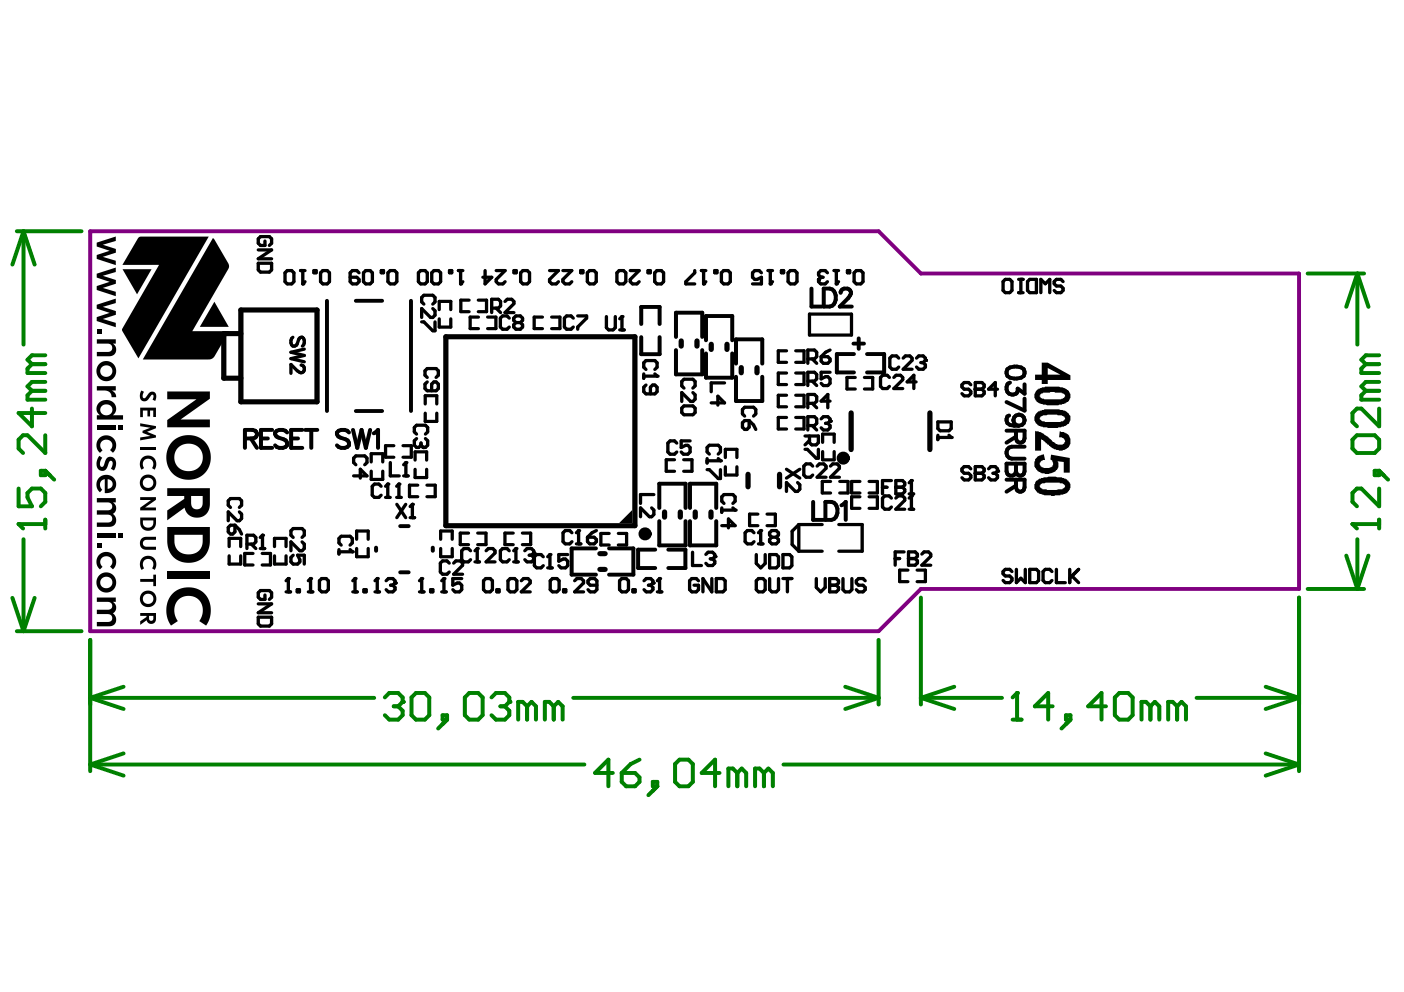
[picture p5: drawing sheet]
<svg xmlns="http://www.w3.org/2000/svg" width="297mm" height="210mm" viewBox="0 0 297 210" stroke-linecap="round" stroke-linejoin="round" font-family="sans-serif">
<path d="M185.9 48.9l8.9 9h80v66.7h-80l-8.9 9" fill="none" stroke="#800080" stroke-width=".82"/>
<path d="M185.9 48.9h-166.8v84.7h166.8" fill="none" stroke="#800080" stroke-width=".84"/>
<g fill="#000">
<path d="M20.5 51.3l4-1.3v1l-2.7 .8 2.7 .9v.8l-2.7 .9 2.7 .8v.9l-4-1.3v-.8l2.7-.9-2.7-.9zM20.5 57.9l4-1.3v1l-2.7 .8 2.7 .8v.8l-2.7 .9 2.7 .8v1l-4-1.3v-.9l2.7-.9-2.7-.9zM25.9 57h6.2l-3.1 5.3zM29.3 50.3l.5-.2h14.4l-14.9 25.7-3.4-5.7-.1-.4 7.9-13.7-7.8 .1zM45.1 50.4l3.2 5.3 .1 .9-7.7 13.5h7.7l-.1 .3-2.9 5-.9 .6-14.3 .1zM20.5 69.6h1v1h-1zM21 77l.6-.4 .9-.2v.9a1.25 1.25 0 0 0-1.2 1.6 1.25 1.25 0 0 0 1.8 .8 1.25 1.25 0 0 0 .4-1.9l-.4-.4-.6-.1v-.9a2.14 2.14 0 0 1 2.1 2.7 2.14 2.14 0 0 1-3.2 1.3 2.14 2.14 0 0 1-.4-3.4zM20.5 71.8h4v.9h-.6l.4 .4a1.42 1.42 0 0 1 .1 1.5 1.42 1.42 0 0 1-1.3 .8h-2.6v-.9l2.6-.1a.88 .88 0 0 0 .6-1 .88 .88 0 0 0-.9-.7h-2.3zM20.5 64.5l4-1.3v.9l-2.7 .8 2.7 .9v.8l-2.7 .9 2.7 .8v.9l-4-1.3v-.8l2.7-.9-2.7-.9zM45.4 63.8l3 5.4h-6.1zM21 92.7a2.12 2.12 0 0 1 3 .1 2.12 2.12 0 0 1-.1 3l-.6-.6 .4-.7v-.8l-.4-.5-.7-.2-.7 .2-.5 .4-.2 .9 .5 .8-.5 .5-.3-.2-.4-.7-.1-.8 .2-.7zM21 96.5l.6 .4-.4 1.1v.5l.2 .3a.43 .43 0 0 0 .6-.4l.1-.4a1.25 1.25 0 0 1 1.5-1.3 1.25 1.25 0 0 1 .9 1.7l-.4 1.1-.6-.3 .3-.8v-.7a.43 .43 0 0 0-.5-.2 .43 .43 0 0 0-.3 .5l-.4 1.1a1.23 1.23 0 0 1-1.6 .4 1.23 1.23 0 0 1-.6-1.6l.2-.7z"/>
<path d="M20.5 81.7h4v.9h-.9a1.4 1.4 0 0 1 1 1.4h-1a1.36 1.36 0 0 0-1.6-1.4h-1.5zM20.5 90.1h4v.9h-4zM25.1 90.1h.9v.9h-.9zM20.9 85.3a2.03 2.03 0 0 1 2.7-.4 2.03 2.03 0 0 1 .7 2.5l-.4 .5h2.1v.9h-3.5v-.9a1.21 1.21 0 0 0 1.2-1.6 1.21 1.21 0 0 0-1.9-.6 1.15 1.15 0 0 0-.5 1.4 1.15 1.15 0 0 0 1.2 .8v.9h-2v-.9h.7a1.69 1.69 0 0 1-.3-2.6zM29.7 89.6l3.3 .6v.4l-1.9 .8 1.9 .7v.5l-3.3 .6v-.6l2.1-.4-1.6-.6v-.4l1.6-.7-2.1-.3zM30.2 96.8l1.1-.4a1.83 1.83 0 0 1 1.6 1 1.83 1.83 0 0 1-.2 2l-.5-.4a1.16 1.16 0 0 0-.1-1.6 1.16 1.16 0 0 0-1.6 0 1.16 1.16 0 0 0 0 1.6l-.5 .4-.4-.9a1.91 1.91 0 0 1 .6-1.7zM29.9 82.6l.6 .3-.3 .8a.41 .41 0 0 0 .2 .6 .41 .41 0 0 0 .6-.4l.6-.8 .5-.2a1.02 1.02 0 0 1 .9 .5 1.02 1.02 0 0 1 0 1.1l-.2 .3-.5-.2 .2-.8a.28 .28 0 0 0-.3-.3 .28 .28 0 0 0-.3 .2l-.8 1.1-.5 .1-.5-.1-.4-.3-.1-.5 .1-.8zM29.7 94.5h3.3v.7h-3.3zM29.7 86.3h3.3v1.9h-.6v-1.3h-.6v1.2h-.6v-1.2h-1v1.4h-.5zM35.4 82.8h9v1.6l-6.2 4.4h6.2v1.6h-9v-1.5l6.2-4.4h-6.2zM36.6 93.3a4.7 4.7 0 0 1 3.3-1.2v1.8a2.96 2.96 0 0 0-2.9 3.6 2.96 2.96 0 0 0 4.2 1.9 2.92 2.92 0 0 0 1.6-3.3 2.92 2.92 0 0 0-2.9-2.2v-1.8a4.7 4.7 0 0 1 4.6 5.6 4.7 4.7 0 0 1-6.4 3.5 4.7 4.7 0 0 1-2.3-6.9zM219 91.1l.1 .2a4 4 0 0 1 2.3 1l1 .7 .4 .5a3.1 3.1 0 0 0 2 .6l.3-.2a.9 .9 0 0 0 0-1 .9 .9 0 0 0-1-.4l.1-1.2 .9 .1 .4 .3a1.62 1.62 0 0 1 1 1.7v.1a2.06 2.06 0 0 1-2.7 1.7 3.5 3.5 0 0 1-2-1.1l-.3-.3h-.3l-.5-.7-.4-.1v2.4h-1.3z"/>
<path d="M20.5 114.9h1v1h-1zM21 101l.6-.4 .8-.1 .8 .1 .7 .4 .4 .5 .3 .7-.1 .8-.3 .6-.9 .6-1.1 .1v-2.9h.6v2l.7-.3 .3-.6-.1-.5-.3-.4-.6-.2h-.7l-.5 .2-.4 .5v.8l.4 .7-.4 .6-.6-.7-.2-.8 .1-.9zM20.5 105.4h4v.9h-.6l.5 .5 .2 .7a1.3 1.3 0 0 1-.7 1.2l.5 .6 .2 .6-.1 .8-.4 .5-.8 .3h-2.8v-.9h2.4a.84 .84 0 0 0 .8-.9 .84 .84 0 0 0-.9-.8h-2.3v-.9h2.5a.84 .84 0 0 0 .7-1 .84 .84 0 0 0-.9-.7h-2.3zM20.5 112.8h4v.9h-4zM25.1 112.7h.9v1h-.9zM29.7 105.2h3.3v.6l-2.3 1.6h2.3v.6h-3.3v-.6l2.2-1.6h-2.2zM30 101l.6-.5 .7-.1v.7a1.08 1.08 0 0 0-.9 1.6 1.08 1.08 0 0 0 1.8 0 1.08 1.08 0 0 0-.8-1.6l-.1-.7a1.77 1.77 0 0 1 1.7 2.2 1.77 1.77 0 0 1-2.6 1.1 1.77 1.77 0 0 1-.4-2.7zM29.9 114l.8-.4h2.3v.6h-2a.73 .73 0 0 0-.8 .8 .73 .73 0 0 0 .8 .7h2v.6h-2a1.39 1.39 0 0 1-1.3-.8 1.39 1.39 0 0 1 .2-1.5zM29.7 109.5h3.3v1.3a1.67 1.67 0 0 1-1.8 1.5 1.67 1.67 0 0 1-1.5-1.7h.5a1.11 1.11 0 0 0 1.1 1.1 1.11 1.11 0 0 0 1.1-1.1v-.5h-2.2v.5h-.5zM35.4 103.3h9v3.3a2.71 2.71 0 0 1-2.3 2.9 2.71 2.71 0 0 1-3-2.1l-3.7 2.7v-2.1l3.6-2.4v-.7h1.4v1.5a1.24 1.24 0 0 0 1.3 1.4 1.24 1.24 0 0 0 1.2-1.4v-1.5h-7.5zM35.4 111.5h9v3a4.5 4.5 0 0 1-4.1 4.6 4.5 4.5 0 0 1-4.8-3.8l-.1-.9 1.5 .1a2.92 2.92 0 0 0 4.1 2.7 2.62 2.62 0 0 0 1.9-2.7v-1.3h-6v1.3l-1.5-.1zM133.8 107.9v2.8h-2.8z"/>
<path d="M219.4 96.6l1.4-.5 .3 1.2h-.4a.96 .96 0 0 0-.7 1 1.63 1.63 0 0 0 2.2 .6h.2a.98 .98 0 0 0-.2-1.7l.2-1 3.9 .7v3.1h-1.2v-2.2l-1.3-.2a1.83 1.83 0 0 1-1.7 2.6l-.2 .1h-.8l-.1-.1a2.01 2.01 0 0 1-1.9-1.1 2.01 2.01 0 0 1 .2-2.2zM21 121.7l.7-.5 .8-.1v.9a1.25 1.25 0 0 0-1.2 1.6 1.25 1.25 0 0 0 1.8 .8 1.25 1.25 0 0 0 .4-1.9l-.4-.3-.6-.2v-.9a2.14 2.14 0 0 1 2.1 2.7 2.14 2.14 0 0 1-3.2 1.3 2.14 2.14 0 0 1-.4-3.4zM21 117.4a2.12 2.12 0 0 1 3 0 2.12 2.12 0 0 1-.1 3.1l-.6-.6 .4-.7v-.8l-.4-.5-.7-.2-.7 .1-.5 .4-.2 .9 .5 .8-.5 .6-.3-.2-.4-.7-.1-.8 .2-.8zM20.5 126.4h4v1h-.6l.5 .4 .2 .7a1.3 1.3 0 0 1-.7 1.3l.5 .5 .2 .6-.1 .8-.4 .5-.8 .3h-2.8v-.9h2.4a.84 .84 0 0 0 .8-.9 .84 .84 0 0 0-.9-.8h-2.3v-.9h2.5a.84 .84 0 0 0 .7-.9 .84 .84 0 0 0-.9-.7h-2.3zM29.7 129.7h3.3v1.2a1 1 0 0 1-.8 1.1 1 1 0 0 1-1.2-.8l-1.3 1v-.7l1.3-1v-.2h.5v.6a.45 .45 0 0 0 .5 .5 .45 .45 0 0 0 .4-.5v-.6h-2.7zM30 125.5l.6-.4 .7-.1v.6a1.08 1.08 0 0 0-.9 1.6 1.08 1.08 0 0 0 1.9 .1 1.08 1.08 0 0 0-.9-1.7l-.1-.6a1.77 1.77 0 0 1 1.7 2.2 1.77 1.77 0 0 1-2.6 1.1 1.77 1.77 0 0 1-.4-2.8zM30.1 118.1a1.82 1.82 0 0 1 2.5 0 1.82 1.82 0 0 1 .1 2.5l-.5-.4a1.16 1.16 0 0 0-.1-1.6 1.16 1.16 0 0 0-1.6 0 1.16 1.16 0 0 0 0 1.6l-.5 .4-.4-.7v-1zM29.7 122.5h2.7v-.9h.6v2.4h-.6v-.9h-2.7zM36.7 125.5a4.8 4.8 0 0 1 5.8-.5 4.8 4.8 0 0 1 1.9 5.6l-.8 1.8-1.4-1a3.2 3.2 0 0 0 .2-3.9 3.2 3.2 0 0 0-3.8-1.2 3.3 3.3 0 0 0-1 5.1l-1.4 1a5.5 5.5 0 0 1 .5-6.9zM35.4 120.8h9v1.7h-9z"/>
<path d="M221.7 77.9v1.4h2.6zM220.4 76.7h1.3l4.8 2.7v1h-4.8v.9h-1.3v-.9h-1.4v-1.1h1.4z"/>
<path d="M220.1 83.4v.2h-.1l.1 .5a2.92 2.92 0 0 0 2.3 .4h1.1a1.76 1.76 0 0 0 1.6-.3l.1-.1a.57 .57 0 0 0 0-.6 .57 .57 0 0 0-.6-.3v-.1l-2.4-.2-.1 .2h-1.4v.1zM219.1 82.8l.6-.6 .6-.1a7.2 7.2 0 0 1 3.1-.3l1.4 .2a1.96 1.96 0 0 1 1.7 1.8v.3a2.12 2.12 0 0 1-1.7 1.4l-.9 .3h-.7a7.2 7.2 0 0 1-3.6-.6 1.97 1.97 0 0 1-.6-2.1z"/>
<path d="M220.1 88.2l-.1 .4a1.96 1.96 0 0 0 1.9 .7h2.4l.6-.2 .3-.2a.71 .71 0 0 0-.7-1l-1.6-.2a5.4 5.4 0 0 0-2.8 .5zM219 87.7l.7-.7 .4-.1a9 9 0 0 1 3.5-.3l1.5 .3a1.71 1.71 0 0 1 .9 2.8 5 5 0 0 1-2.6 .9h-.2a8.7 8.7 0 0 1-3.4-.5l-.1-.1a1.85 1.85 0 0 1-.7-2.3z"/>
<path d="M220 102.7l.1 .6 .4 .1v.1h.9l.1 .2h2l.4-.2a1.05 1.05 0 0 0 1.2-.2 .36 .36 0 0 0 .2-.4 .36 .36 0 0 0-.2-.4v-.1l-.9-.1v-.2h-3l-.8 .2zM219.1 101.8l.5-.2a3.1 3.1 0 0 1 1.9-.6l.3-.1h1.6l.2 .1a2.31 2.31 0 0 1 1.7 .3l.3 .1a1.66 1.66 0 0 1 .9 1.8 1.66 1.66 0 0 1-1.4 1.3l-.2 .2h-.6v.1h-1.1l-.1 .1-2.6-.2a1.94 1.94 0 0 1-1.7-2.2z"/>
<circle cx="173.2" cy="59.1" r=".35"/>
<circle cx="64.1" cy="60.1" r=".35"/>
<circle cx="97.5" cy="60.1" r=".35"/>
<circle cx="131.6" cy="67" r=".35"/>
<circle cx="139" cy="79.6" r=".35"/>
<circle cx="148.9" cy="60.1" r=".35"/>
<circle cx="163" cy="60.1" r=".35"/>
<circle cx="176.9" cy="60.1" r=".35"/>
<circle cx="195.8" cy="76.2" r=".35"/>
<circle cx="85.9" cy="97.9" r=".35"/>
<circle cx="89.5" cy="94.7" r=".35"/>
<circle cx="152.4" cy="97.5" r=".35"/>
<circle cx="175.6" cy="89.1" r=".35"/>
<circle cx="201.2" cy="92.6" r=".35"/>
<circle cx="206.3" cy="82.4" r=".35"/>
<circle cx="211" cy="99.7" r=".35"/>
<circle cx="55.5" cy="113.3" r=".35"/>
<circle cx="74.5" cy="116.8" r=".35"/>
<circle cx="82" cy="102.4" r=".35"/>
<circle cx="84.4" cy="102.4" r=".35"/>
<circle cx="87.2" cy="106.7" r=".35"/>
<circle cx="101" cy="116.1" r=".35"/>
<circle cx="109.2" cy="116.1" r=".35"/>
<circle cx="112.9" cy="117" r=".35"/>
<circle cx="116.3" cy="117.3" r=".35"/>
<circle cx="122.4" cy="112.3" r=".35"/>
<circle cx="151.2" cy="117.8" r=".35"/>
<circle cx="155.5" cy="107.9" r=".35"/>
<circle cx="160.9" cy="112.3" r=".35"/>
<circle cx="189.5" cy="103.1" r=".35"/>
<circle cx="192.2" cy="118.2" r=".35"/>
<circle cx="192.8" cy="101.7" r=".35"/>
<circle cx="192.8" cy="104.9" r=".35"/>
<circle cx="206.3" cy="100.1" r=".35"/>
<circle cx="61" cy="122.4" r=".35"/>
<circle cx="65.7" cy="122.4" r=".35"/>
<circle cx="75.1" cy="122.4" r=".35"/>
<circle cx="79.8" cy="122.4" r=".35"/>
<circle cx="83.6" cy="123.4" r=".35"/>
<circle cx="89.2" cy="122.4" r=".35"/>
<circle cx="93.9" cy="122.4" r=".35"/>
<circle cx="138.1" cy="123.4" r=".35"/>
<circle cx="139.5" cy="122.4" r=".35"/>
<circle cx="175.5" cy="123.8" r=".35"/>
</g>
<g fill="none" stroke="#000" stroke-width=".69">
<path d="M92.9 67.5v1.7h2.5v-1.7M92.9 65.5v-1.7h2.5v1.7M99.2 63.5h-1.7v2.5h1.7M101.2 63.5h1.7v2.5h-1.7M101.2 67.1h-1.7v2.4h1.7M103.2 67.1h1.7v2.4h-1.7M114.8 67.1h-1.8v2.4h1.8M116.7 67.1h1.8v2.4h-1.8M166.4 78.9h-1.7v2.5h1.7M166.4 74.2h-1.7v2.5h1.7M168.4 78.9h1.7v2.5h-1.7M168.4 74.2h1.7v2.5h-1.7"/>
<path d="M171.3 66.5h8.8v4.4h-8.8zM180.9 79.9h-1.7v2.4h1.7M182.9 79.9h1.7v2.4h-1.7M78.5 97.8v-1.8h2.5v1.8M78.5 99.7v1.7h2.5v-1.7M83.3 94.3h-1.7v2.4h1.7M85.3 94.3h1.7v2.4h-1.7M87.8 97.4v-1.8h2.5v1.8M87.8 99.3v1.8h2.5v-1.8M90 85.5v-1.8h2.4v1.8M90 87.4v1.8h2.4v-1.8M142.7 97.3h-1.7v2.4h1.7"/>
<path d="M144.6 97.3h1.8v2.4h-1.8M153.5 98.8v1.7h2.4v-1.7M153.5 96.8v-1.7h2.4v1.7M166.4 83.6h-1.7v2.5h1.7M166.4 88.3h-1.7v2.5h1.7M168.4 83.6h1.7v2.5h-1.7M168.4 88.3h1.7v2.5h-1.7M174 93.6v-1.7h2.5v1.7M174 95.6v1.7h2.5v-1.7M48.5 117.6v1.8h2.4v-1.8M48.5 115.7v-1.8h2.4v1.8M53.5 117.1h-1.7v2.5h1.7"/>
<path d="M55.5 117.1h1.7v2.5h-1.7M58.1 117.6v1.8h2.4v-1.8M58.1 115.7v-1.8h2.4v1.8M75.5 116.1v1.7h2.4v-1.7M75.5 114.1v-1.7h2.4v1.7M88.4 102.7h-1.8v2.4h1.8M90.3 102.7h1.8v2.4h-1.8M93.2 116.1v1.7h2.5v-1.7M93.2 114.1v-1.7h2.5v1.7M99.1 112.8h-1.7v2.4h1.7M101.1 112.8h1.7v2.4h-1.7M108.6 112.8h-1.8v2.4h1.8"/>
<path d="M110.5 112.8h1.8v2.4h-1.8M128.9 112.9h-1.8v2.4h1.8M130.8 112.9h1.8v2.4h-1.8M160.3 108.8h-1.7v2.4h1.7M162.3 108.8h1.7v2.4h-1.7M175.7 101.9h-1.7v2.4h1.7M177.7 101.9h1.7v2.4h-1.7M181.9 105.1h-1.7v2.5h1.7M181.9 101.9h-1.7v2.4h1.7M183.9 105.1h1.7v2.5h-1.7M183.9 101.9h1.7v2.4h-1.7M192.1 120.6h-1.8v2.5h1.8"/>
<path d="M194 120.6h1.8v2.5h-1.8"/>
</g>
<g fill="none" stroke="#000" stroke-width="1.1">
<path d="M51 70.6h-3.7v9.4h3.7M51 65.6h16.1v19.4h-16.1zM94.3 71.3h40v39.9h-40zM144.1 72.1v1.1M147.5 72.1v1.1M150.5 72.8v1.1M153.8 72.8v1.1M156.8 77.8v1.1M160.2 77.8v1.1M180.1 87.4v7.7M196.7 87.4v7.7M126.9 117.2h1.1"/>
<path d="M140.6 108.3v1.1M143.9 108.3v1.1M147.1 108.3v1.1M150.4 108.3v1.1M158.3 100.4v2.6M164.9 100.4v2.6M126.9 120.5h1.1"/>
</g>
<g fill="none" stroke="#000" stroke-width=".84">
<path d="M135.7 68.6v-3.6h3.9v3.6M135.7 71.3v3.6h3.9v-3.6M143 71.3v-5.1h5.6v5.1M143 74.1v5.1h5.6v-5.1M149.4 74.8v5.1h5.5v-5.1M149.4 72v-5.1h5.5v5.1M155.7 76.9v-5.1h5.6v5.1M155.7 79.7v5.2h5.6v-5.2M171.7 61.1v3.8h2.2M174.3 61.1h1.2a2.08 2.08 0 0 1 1 3.2l-.4 .4-.6 .2h-1.2zM177.8 62a.95 .95 0 0 1 .8-.9h.7a.93 .93 0 0 1 .5 1.4l-2.1 2.4h2.5M180.7 74.9h-3.6v3.9h3.6"/>
<path d="M183.4 74.9h3.7v3.9h-3.7M213.1 78.1a2.94 2.94 0 0 1 3.5 0 1.24 1.24 0 0 1-.6 1.8 3.1 3.1 0 0 1-2.9-.3l-.1-.6zM51.8 92.8h1.7l.5-.2a.88 .88 0 0 0 0-1.5l-.5-.1h-1.7v3.8M53.1 92.8l1.3 2M55.2 92.8h1.5M57.6 91h-2.4v3.8h2.4M60.7 91.5a1.67 1.67 0 0 0-2.5 0 .97 .97 0 0 0 .7 1.1l1.1 .4a.93 .93 0 0 1 .7 .7 .93 .93 0 0 1-.3 .9 1.75 1.75 0 0 1-2.2-.4M61.6 92.8h1.4M64 91h-2.4v3.8h2.4M64.6 91h2.5M65.9 91v3.8M73.8 91.5a1.67 1.67 0 0 0-2.5 0 .97 .97 0 0 0 .7 1.1l1.1 .4a.93 .93 0 0 1 .7 .7 .93 .93 0 0 1-.3 .9 1.75 1.75 0 0 1-2.2-.4"/>
<path d="M74.7 91l.9 3.8 .9-3.8 .9 3.8 .9-3.8M79.1 91.7l.9-.7v3.8M213 98.1h3.8v1.6l-.2 .6a.88 .88 0 0 1-1.5 0l-.2-.6a1 1 0 0 1-.9 1 1 1 0 0 1-1-1zM213 91.1h3.8v1.7l-.2 .5a.88 .88 0 0 1-1.5 0l-.2-.5v-1.7M213.5 87.9a1.12 1.12 0 0 0-.4 1.6l.6 .4 1.8 .2M213.7 81a1.3 1.3 0 0 0-.5 2 1.3 1.3 0 0 0 2.1-.2v-.6l1.5 1.1v-2M214.9 98.1v1.6M214.9 92.4l-1.9 1.3M216.8 94.5h-2.8a1.28 1.28 0 0 0-1.1 1.3 1.28 1.28 0 0 0 1.1 1.3h2.8M216.8 84.3v2.6l-3.8-1.8M79.6 115.9v.6M84.7 111.3h1.8"/>
<path d="M91.6 115.9v.6M126.1 116h-5.2v5.6h5.2M128.9 116h5.1v5.6h-5.1M138.6 116.3h-3.6v3.9h3.6M139.5 110.3v5.1h5.5v-5.1M139.5 107.5v-5.1h5.5v5.1M141.4 116.3h3.6v3.9h-3.6M146 110.3v5.1h5.5v-5.1M146 107.5v-5.1h5.5v5.1M172 106.2v3.8h2.2M174.6 106.2h1.3a2.08 2.08 0 0 1 .9 3.3l-.4 .3-.5 .2h-1.3zM178 106.9l.9-.7v3.8"/>
<path d="M213 101.5h3.8v1.6l-.2 .6a.88 .88 0 0 1-1.5 0l-.2-.6v-1.6M214.9 102.8l-1.9 1.2M84.7 121.1h1.8"/>
<circle cx="215.6" cy="88.9" r="1.18"/>
</g>
<g fill="none" stroke="#000" stroke-width=".7">
<path d="M54.6 55.7h2.9v1.4l-.5 .5h-1.9l-.5-.5zM54.6 52.9h2.9l-2.9 1.9h2.9M56.1 51v.9h-1l-.5-.4v-1l.5-.4h1.9l.5 .4v1l-.5 .4M60.8 57.3h.9l.5 .4v1.9l-.5 .5h-.9l-.5-.5v-1.9zM63.6 57.3h.9M64.1 57.3v2.8l.4-.5M66.4 57.3h.5v.4h-.5zM68.3 57.3h.9l.5 .4v1.9l-.5 .5h-.9l-.5-.5v-1.9zM76 57.7l-.5-.4h-.9l-.5 .4v1.9l.5 .5h.9l.5-.5v-.5l-.5-.4h-1.4M77.4 57.3h.9l.5 .4v1.9l-.5 .5h-.9l-.5-.5v-1.9zM80.7 57.3h.4v.4h-.4zM82.5 57.3h1l.5 .4v1.9l-.5 .5h-1l-.4-.5v-1.9z"/>
<path d="M89 57.3h.9l.5 .4v1.9l-.5 .5h-.9l-.5-.5v-1.9zM91.8 57.3h1l.4 .4v1.9l-.4 .5h-1l-.5-.5v-1.9zM95.1 57.3h.5v.4h-.5zM97 57.3h.9M97.5 57.3v2.8l.4-.5M102.6 57.3v2.8l1.4-1.4h-1.8M105 57.3h1.9l-1.9 1.8v.5l.5 .5h.9l.5-.5M108.7 57.3h.5v.4h-.5zM110.6 57.3h1l.4 .4v1.9l-.4 .5h-1l-.4-.5v-1.9zM116.3 57.3h1.8l-1.8 1.8v.5l.4 .5h1l.4-.5M119.1 57.3h1.9l-1.9 1.8v.5l.5 .5h.9l.5-.5M122.9 57.3h.4v.4h-.4z"/>
<path d="M124.7 57.3h1l.4 .4v1.9l-.4 .5h-1l-.4-.5v-1.9zM130.5 57.7l.5-.4h.9l.5 .4v1.9l-.5 .5h-.9l-.5-.5zM133.3 57.3h1.9l-1.9 1.8v.5l.5 .5h1l.4-.5M137.1 57.3h.5v.4h-.5zM139 57.3h.9l.5 .4v1.9l-.5 .5h-.9l-.5-.5v-1.9zM147 57.3v.4l-1.9 1.9v.5h1.9M148.4 57.3h.9M148.9 57.3v2.8l.4-.5M151.2 57.3h.5v.4h-.5zM153.1 57.3h.9l.5 .4v1.9l-.5 .5h-.9l-.5-.5v-1.9zM161.1 57.7l-.5-.4h-.9l-.5 .4v1l.5 .4h.5l.9-.4v1.4h-1.9M162.5 57.3h.9"/>
<path d="M163 57.3v2.8l.4-.5M165.3 57.3h.5v.4h-.5zM167.2 57.3h.9l.5 .4v1.9l-.5 .5h-.9l-.5-.5v-1.9zM173.6 58.7l-.4 .4v.5l.4 .5h1l.5-.5M173.6 58.7h.5M175.1 57.7l-.5-.4h-1l-.4 .4v.5l.4 .5M176.5 57.3h.9M176.9 57.3v2.8l.5-.5M179.3 57.3h.5v.4h-.5zM181.2 57.3h.9l.5 .4v1.9l-.5 .5h-.9l-.5-.5v-1.9zM212.2 59.6l.5-.5h.9l.5 .5v1.9l-.5 .4h-.9l-.5-.4zM215.5 59.1h.9"/>
<path d="M216 59.1v2.8M217.4 59.6l.5-.5h1.4v2.8h-1.4l-.5-.4zM224.9 59.6l-.5-.5h-.9l-.5 .5v.5l.5 .4h.9l.5 .5v.5l-.5 .4h-.9l-.5-.4M62 71.4a1.24 1.24 0 0 0 0 1.8 .76 .76 0 0 0 .9-.5l.3-.8a.61 .61 0 0 1 .4-.5 .61 .61 0 0 1 .6 .2 1.3 1.3 0 0 1-.2 1.6M63.7 77.3l.5 .2 .2 .8a.69 .69 0 0 1-1.1 .4l-1.7-1.6v1.9M64.4 73.9l-2.8 .6 2.8 .7-2.8 .7 2.8 .7M89.2 68.1h.5l1.9 1.9h.4v-1.9M89.7 64.4l-.5-.5v-1l.5-.4h1.9l.4 .4v1l-.4 .5M90.4 79.9l-.5-.5v-.9l.5-.5h1.9l.4 .5v.9l-.4 .5M91.6 65.3l.4 .5v.9l-.4 .5h-.5l-1.9-1.9v1.9M104 65.2h1.4l.5-.5v-.9l-.5-.5h-1.4v2.8M105 65.2l.9 .9"/>
<path d="M106.8 63.8l.5-.5h1l.4 .5v.5l-1.9 1.8h1.9M107.7 67.3l-.4-.5h-1l-.4 .5v1.9l.4 .5h1l.4-.5M109.2 68.3l-.5-.5v-.5l.5-.5h.9l.5 .5v.5l-.5 .5M109.2 68.3l-.5 .4v.5l.5 .5h.9l.5-.5v-.5l-.5-.4M109.2 68.3h.9M121.3 67.3l-.5-.5h-.9l-.5 .5v1.9l.5 .5h.9l.5-.5M122.2 66.8h1.9v.5l-1.9 1.9v.5M128.3 67v2.3l.5 .5h.9l.5-.5v-2.3M131.1 69.8h1M131.1 67.5l.5-.5v2.8M136.2 79.1v1M136.7 78.2l-.5-.5v-.9l.5-.5h1.8l.5 .5v.9l-.5 .5"/>
<path d="M138.5 79.1l.5 .5h-2.8M170.9 75.9h1.4l.5-.4v-1l-.5-.4h-1.4v2.8M171.8 75.9l1 1M173.7 75.5h1.4l.5 .4v.5l-.5 .5h-.9l-.5-.5zM175.6 74.1l-.9 .4-1 1M175.6 78.8h-1.9v1.4l1-.5h.4l.5 .5v.9l-.5 .5h-.9l-.5-.5M188.2 79.9l-.5-.5h-.9l-.5 .5v1.8l.5 .5h.9l.5-.5M189.1 79.9l.5-.5h.9l.5 .5v.4l-1.9 1.9h1.9M190.1 75.8l-.4-.5h-1l-.4 .5v1.9l.4 .4h1l.4-.4M191.1 75.8l.5-.5h.9l.5 .5v.4l-1.9 1.9h1.9M193.9 75.8l.5-.5h.9l.5 .5v.4l-.5 .5M194.8 76.7h.5"/>
<path d="M195.3 76.7l.5 .5v.5l-.5 .4h-.9l-.5-.4M215.5 61.9h.9M220.2 61.9v-2.8l1 1 .9-1v2.8M75.3 98.3l-.5-.4v-1l.5-.4h1.9l.4 .4v1l-.4 .4M82.6 97.9v2.8h1.9M85.4 98.3l.5-.4v2.8M88.1 91.9l-.4-.5v-1l.4-.4h1.9l.5 .4v1l-.5 .5M88.1 92.8l-.4 .5v.9l.4 .5h.5l.5-.5M89.1 93.7v.5M90 92.8l.5 .5v.9l-.5 .5h-.5l-.4-.5M90.4 80.8l-.5 .5v.9l.5 .5h1.9l.4-.5v-.9l-.4-.5h-.5l-.5 .5v1.4M136.7 81.5l-.5 .4v1l.5 .4h1.8l.5-.4v-1l-.5-.4h-.4l-.5 .4v1.4"/>
<path d="M143.2 93.8l-.5-.5h-.9l-.5 .5v1.8l.5 .5h.9l.5-.5M144.2 86.4l.5-.5h1.9l.5 .5v.9l-.5 .5h-1.9l-.5-.5zM144.7 82.1l-.5-.4v-1l.5-.5h1.9l.5 .5v1l-.5 .4M146 93.3h-1.9v1.4l1-.5h.4l.5 .5v.9l-.5 .5h-.9l-.5-.5M146.6 83.1l.5 .4v1l-.5 .4h-.5l-1.9-1.8v1.8M149.6 99.4h.5l1.9 1.9h.4v-1.9M149.6 97v1M150.1 96.1l-.5-.5v-.9l.5-.5h1.9l.4 .5v.9l-.4 .5M150.5 85.2h2.8l-1.4-1.4v1.9M152 97l.4 .5h-2.8M153.3 81h-2.8v1.9M157.1 89.5l.4-.5h1v1.4l-.5 .5h-.5l-.4-.5z"/>
<path d="M157.5 88l-.4-.4v-1l.4-.4h1.9l.5 .4v1l-.5 .4M158.5 89l.9 .9 .5 1M166.4 99.3l2.8 1.9M169.2 99.3l-2.8 1.9M170.3 92.3h2.8v1.4l-.4 .4h-1l-.4-.4v-1.4M170.3 95.1h.5l1.9 1.9h.4v-1.9M170.9 80.6h1.4l.5-.4v-1l-.5-.4h-1.4v2.8M170.9 85.3h1.4l.5-.4v-1l-.5-.4h-1.4v2.8M170.9 90h1.4l.5-.4v-1l-.5-.4h-1.4v2.8M171.3 93.2l-1 .9M171.8 85.3l1 1M171.8 80.6l1 1"/>
<path d="M171.8 90l1 1M171.9 98.6l-.4-.4h-1l-.4 .4v1.9l.4 .5h1l.4-.5M172.9 98.6l.5-.4h.9l.5 .4v.5l-1.9 1.9h1.9M173.7 88.6l.5-.4h.9l.5 .4v.5l-.5 .5M174.7 89.6h.4M175.1 89.6l.5 .4v.5l-.5 .5h-.9l-.5-.5M175.6 84.9h-1.9l1.4-1.4v2.8M175.7 98.6l.5-.4h.9l.5 .4v.5l-1.9 1.9h1.9M193.8 80.8h-1.9l1.4-1.4v2.8M198.4 89.3h2.8v1.4l-.4 .5h-1.9l-.5-.5zM198.4 92.1v.9M200.8 92.1l.4 .5h-2.8"/>
<path d="M205.4 81.4l-.5-.5h-.9l-.5 .5v.5l.5 .5h.9l.5 .4v.5l-.5 .5h-.9l-.5-.5M205.4 99.2l-.5-.5h-.9l-.5 .5v.5l.5 .4h.9l.5 .5v.5l-.5 .5h-.9l-.5-.5M206.3 80.9h1.4l.5 .5v.5l-.5 .5 .5 .4v.5l-.5 .5h-1.4zM206.3 82.4h1.4M206.3 98.7h1.4l.5 .5v.5l-.5 .4 .5 .5v.5l-.5 .5h-1.4zM209.2 99.2l.4-.5h1l.4 .5v.5l-.4 .4M211 82.4h-1.8l1.4-1.5v2.9M48.3 111.6l.5-.5h.9v1.4l-.5 .5h-.4l-.5-.5zM48.8 107.4l-.5-.5v-.9l.5-.5h1.8l.5 .5v.9l-.5 .5M49.7 111.1l.9 1 .5 .9M50.6 108.3l.5 .5v.9l-.5 .5h-.4l-1.9-1.9v1.9M52.2 115.1h1.5l.4-.4v-1l-.4-.4h-1.5v2.8"/>
<path d="M53.2 115.1l.9 1M55.1 113.7l.4-.4v2.8M55.1 116.1h.9M62 113.7l-.4-.5v-.9l.4-.5h1.9l.5 .5v.9l-.5 .5M62 117.5l-.4 .4v1l.4 .5h1l.4-.5v-.5l-.4-.9h1.4v1.9M63.9 114.7l.5 .4v1l-.5 .4h-.5l-1.8-1.8v1.8M71.7 116.3v.9M72.2 115.3l-.5-.4v-1l.5-.4h1.9l.4 .4v1l-.4 .4M74.1 116.3l.4 .5h-2.8M74.8 100.7h2.8l-1.4-1.4v1.9M80.6 102.9l-.4-.5h-1l-.4 .5v1.9l.4 .4h1l.4-.4M81.6 105.2h.9"/>
<path d="M81.6 102.9l.4-.5v2.8M83.9 105.2h1M83.9 102.9l.5-.5v2.8M84 106.7l1.8 2.8M85.4 100.7h.9M85.8 106.7l-1.8 2.8M86.8 109.5h.9M86.8 107.2l.4-.5v2.8M95 119.2l-.4-.5h-1l-.4 .5v1.8l.4 .5h1l.4-.5M96 119.2l.5-.5h.9l.5 .5v.4l-1.9 1.9h1.9M99.6 116.5l-.5-.4h-1l-.4 .4v1.9l.4 .5h1l.5-.5M100.5 118.9h.9"/>
<path d="M100.5 116.5l.5-.4v2.8M102.8 116.5l.5-.4h1l.4 .4v.5l-1.9 1.9h1.9M107.7 116.5l-.4-.4h-1l-.4 .4v1.9l.4 .5h1l.4-.5M108.7 118.9h.9M108.7 116.5l.5-.4v2.8M111 116.5l.5-.4h.9l.5 .4v.5l-.5 .5M112 117.5h.4M112.4 117.5l.5 .5v.4l-.5 .5h-.9l-.5-.5M114.9 117.8l-.4-.5h-1l-.4 .5v1.9l.4 .5h1l.4-.5M115.9 117.8l.4-.5v2.9M120.1 117.3h-1.9v1.5l1-.5h.4l.5 .5v.9l-.5 .5h-.9l-.5-.5M121 112.7l-.5-.4h-.9l-.5 .4v1.9l.5 .5h.9l.5-.5"/>
<path d="M121.9 112.7l.5-.4v2.8M121.9 115.1h1M124.3 113.7h1.4l.5 .4v.5l-.5 .5h-.9l-.5-.5zM126.2 112.3l-1 .4-.9 1M137.9 107.5l.4 .4v1l-.4 .4h-.5l-1.9-1.8v1.8M138.3 104.6h-2.8v1.9M146.5 116.8v2.9h1.9M149.3 117.3l.5-.5h1l.4 .5v.5l-.4 .5M150.3 118.3h.5M150.8 118.3l.4 .4v.5l-.4 .5h-1l-.5-.5M152.7 107.5v.9M152.7 111.2h2.8l-1.4-1.4v1.9"/>
<path d="M153.2 106.5l-.5-.4v-1l.5-.5h1.9l.4 .5v1l-.4 .4M155.1 107.5l.4 .4h-2.8M159.5 112.7l-.4-.4h-1l-.5 .4v1.9l.5 .5h1l.4-.5M160 117.3v1.9l.9 1 1-1v-1.9M160.5 115.1h.9M160.5 112.7l.4-.4v2.8M162.8 117.3h1.4l.5 .5v1.9l-.5 .5h-1.4zM163.3 113.7l-.5-.5v-.5l.5-.4h.9l.5 .4v.5l-.5 .5M163.3 113.7l-.5 .4v.5l.5 .5h.9l.5-.5v-.5l-.5-.4M163.3 113.7h.9M165.6 117.3h1.5l.4 .5v1.9l-.4 .5h-1.5zM168.7 102.1l.5 .5v.9l-.5 .5h-.4l-1.9-1.9v1.9"/>
<path d="M169 111l-1.4 1.4v2.8l1.4 1.4M169 111v5.6M169 116.6h4.9M169 111h4.9M177.5 111h4.9v5.6h-4.9M186.7 103.1h.9M188.6 105.4l-.5-.5h-.9l-.5 .5v1.9l.5 .4h.9l.5-.4M188.6 101.7h-1.9v2.8M189.4 118.2h.9M189.5 105.4l.5-.5h.9l.5 .5v.5l-1.9 1.8h1.9M189.5 101.7h1.4l.5 .5v.4l-.5 .5 .5 .5v.4l-.5 .5h-1.4zM189.5 103.1h1.4"/>
<path d="M191.3 116.8h-1.9v2.8M192.2 116.8h1.4l.5 .4v.5l-.5 .5 .5 .5v.4l-.5 .5h-1.4zM192.2 118.2h1.4M192.4 107.7h.9M192.4 102.2l.4-.5v2.8M192.4 105.4l.4-.5v2.8M192.4 104.5h.9M195 117.2l.5-.4h.9l.5 .4v.5l-1.9 1.9h1.9M206.3 100.1h1.4M210.1 100.1h.5M210.6 100.1l.4 .5v.5l-.4 .5h-1l-.4-.5M54.6 130.6h2.9v1.4l-.5 .5h-1.9l-.5-.5z"/>
<path d="M54.6 127.8h2.9l-2.9 1.9h2.9M56.1 125.9v.9h-1l-.5-.4v-1l.5-.4h1.9l.5 .4v1l-.5 .4M60.5 125.2h1M60.5 122.9l.5-.5v2.8M62.9 124.8h.5v.4h-.5zM65.2 125.2h1M65.2 122.9l.5-.5v2.8M67.6 122.9l.5-.5h.9l.5 .5v1.9l-.5 .4h-.9l-.5-.4zM74.6 125.2h1M74.6 122.9l.5-.5v2.8M77 124.8h.5v.4h-.5zM79.3 125.2h1"/>
<path d="M79.3 122.9l.5-.5v2.8M81.7 122.9l.5-.5h.9l.5 .5v.5l-.5 .4M82.6 123.8h.5M83.1 123.8l.5 .5v.5l-.5 .4h-.9l-.5-.4M88.8 125.2h.9M88.8 122.9l.4-.5v2.8M91.1 124.8h.5v.4h-.5zM93.5 125.2h.9M93.5 122.9l.4-.5v2.8M97.7 122.4h-1.9v1.4l.9-.4h.5l.5 .4v1l-.5 .4h-.9l-.5-.4M102.3 122.9l.5-.5h.9l.5 .5v1.9l-.5 .4h-.9l-.5-.4zM105.1 124.8h.5v.4h-.5z"/>
<path d="M107.5 122.9l.4-.5h1l.4 .5v1.9l-.4 .4h-1l-.4-.4zM110.3 122.9l.5-.5h.9l.5 .5v.5l-1.9 1.8h1.9M115.9 120.2h.9M116.4 122.9l.5-.5h.9l.5 .5v1.9l-.5 .4h-.9l-.5-.4zM119.2 124.8h.5v.4h-.5zM121.6 122.9l.4-.5h1l.5 .5v.5l-1.9 1.8h1.9M126.3 123.8h-1.4l-.5-.4v-.5l.5-.5h.9l.5 .5v1.9l-.5 .4h-.9l-.5-.4M131.1 122.9l.5-.5h.9l.5 .5v1.9l-.5 .4h-.9l-.5-.4zM133.9 124.8h.5v.4h-.5zM136.3 122.9l.4-.5h1l.4 .5v.5l-.4 .4M137.2 123.8h.5M137.7 123.8l.4 .5v.5l-.4 .4h-1l-.4-.4"/>
<path d="M139.1 125.2h.9M139.1 122.9l.4-.5v2.8M147.8 122.9l-.5-.5h-.9l-.5 .5v1.9l.5 .4h.9l.5-.4v-1h-1M150.6 122.4v2.8l-1.9-2.8v2.8M151.5 122.4h1.4l.5 .5v1.9l-.5 .4h-1.4zM160 122.9l.5-.5h.9l.5 .5v1.9l-.5 .4h-.9l-.5-.4zM162.8 122.4v2.4l.5 .4h.9l.5-.4v-2.4M165.6 122.4h1.9M166.6 122.4v2.8M172.7 122.4v1.9l.9 .9 1-.9v-1.9M175.5 122.4h1.4l.5 .5v.5l-.5 .4 .5 .5v.5l-.5 .4h-1.4zM175.5 123.8h1.4"/>
<path d="M178.3 122.4v2.4l.5 .4h1l.4-.4v-2.4M183 122.9l-.4-.5h-1l-.4 .5v.5l.4 .4h1l.4 .5v.5l-.4 .4h-1l-.4-.4M214.1 120.9l-.5-.4h-.9l-.5 .4v.5l.5 .5h.9l.5 .4v.5l-.5 .5h-.9l-.5-.5M215 120.5v2.8l1-1 .9 1v-2.8M217.9 120.5h1.4l.4 .4v1.9l-.4 .5h-1.4zM222.6 120.9l-.5-.4h-1l-.4 .4v1.9l.4 .5h1l.5-.5M223.5 120.5v2.8h1.9M226.3 120.5v2.8M226.8 121.9l1.4 1.4M228.2 120.5l-1.9 1.8"/>
</g>
<path d="M69.2 63.6v23.4M75.3 63.6h5.5M87 63.6v23.4M180.6 72.7h2.2M181.7 71.6v2.2M75.3 87h5.5" fill="none" stroke="#000" stroke-width=".82"/>
<g fill="none" stroke="#000" stroke-width="1.4">
<circle cx="178.4" cy="96.9" r=".69"/>
<circle cx="136.5" cy="113" r=".69"/>
</g>
<g fill="none" stroke="#008000" stroke-width=".84">
<path d="M3.6 48.9h13.6M5 48.9l2.3 7.1M5 48.9l-2.4 7.1M5 48.9v24M276.7 57.9h11.9M287.2 57.9l2.3 7M287.2 57.9l-2.4 7M287.2 57.9v15M3.9 110.9h5.7M5 114.1v19.5M9.6 110v1.8M284.8 117.6l2.4 7"/>
<path d="M287.2 114.1v10.5M289.5 117.6l-2.3 7M2.6 126.5l2.4 7.1M3.6 133.6h13.6M7.3 126.5l-2.3 7.1M19.1 135.4v27.8M185.9 135.4v13.7M194.8 126.4v22.7M274.8 126.4v36.8M276.7 124.6h11.9M19.1 147.7l7 2.3M19.1 147.7h60.1"/>
<path d="M26.1 159.4l-7 2.4M26.1 145.3l-7 2.4M121.3 147.7h64.6M178.8 145.3l7.1 2.4M185.9 147.7l-7.1 2.3M194.8 147.7l7.1 2.3M194.8 147.7h17.2M201.9 145.3l-7.1 2.4M253.2 147.7h21.6M267.8 159.4l7 2.4M267.8 145.3l7 2.4M274.8 147.7l-7 2.3"/>
<path d="M19.1 161.8l7 2.3M19.1 161.8h104.5M165.8 161.8h109M274.8 161.8l-7 2.3"/>
</g>
<circle cx="3.9" cy="110.9" r=".42" fill="#008000"/>
<g fill="none" stroke="#008000" stroke-width=".84">
<path d="M6.8 77.1l-1 .9v.9h3.8M6.8 77.1h2.8M9.6 75.2h-2.8l-1 .9 1 1M6.8 82.7l-1 .9v1h3.8M6.8 86.5v3.7l-2.9-2.8h5.7M6.8 82.7h2.8M8.6 99.6h1v1h-1zM9.6 92.1v3.8l-3.8-3.8h-.9l-1 .9v1.9l1 1M9.6 99.6l1.9 1.9M9.6 80.8h-2.8l-1 1 1 .9M3.9 110.9l1 .9M3.9 103.4v3.7h2.9l-1-1.8v-1l1-.9h1.8l1 .9v1.9l-1 .9"/>
<path d="M214.2 152.3h1.9M215.2 146.6v5.7M129.7 163.6h-3.8l2.8-2.9v5.7M131.5 163.6h2.9l.9 .9v.9l-.9 1h-1.9l-1-1zM135.3 160.7l-1.9 1-1.9 1.9M138.1 165.4h1v1h-1zM139.1 166.4l-1.9 1.9M143.8 160.7h1.8l1 1v3.7l-1 1h-1.8l-1-1v-3.7zM152.2 163.6h-3.7l2.8-2.9v5.7M156 163.6l-1-1h-.9v3.8M156 163.6v2.8M156 163.6l.9-1 1 1v2.8"/>
<path d="M161.6 163.6l-.9-1h-1v3.8M161.6 163.6v2.8M161.6 163.6l1-1 .9 1v2.8"/>
</g>
<circle cx="215.2" cy="146.6" r=".42" fill="#008000"/>
<g fill="none" stroke="#008000" stroke-width=".84">
<path d="M286.1 110.9h5.7M291.8 110v1.8M215.2 146.6l-1 1M222.7 149.5h-3.8l2.9-2.9v5.7M225.5 151.3h1v1h-1zM226.5 152.3l-1.9 1.9M234 149.5h-3.8l2.8-2.9v5.7M236.8 146.6h1.9l.9 1v3.7l-.9 1h-1.9l-.9-1v-3.7zM243.4 149.5l-1-1h-.9v3.8M243.4 149.5v2.8M243.4 149.5l.9-1 1 1v2.8M249 149.5l-.9-1h-1v3.8"/>
<path d="M249 149.5v2.8M249 149.5l1-1 .9 1v2.8"/>
</g>
<circle cx="286.1" cy="110.9" r=".42" fill="#008000"/>
<g fill="none" stroke="#008000" stroke-width=".84">
<path d="M289 77.1l-1 .9v.9h3.8M289 77.1h2.8M291.8 75.2h-2.8l-1 .9 1 1M286.1 93l1-.9h3.7l1 .9v1.9l-1 1h-3.7l-1-1zM289 82.7l-1 .9v1h3.8M289 82.7h2.8M290.8 99.6h1v1h-1zM291.8 86.5v3.7l-3.8-3.7h-.9l-1 .9v1.9l1 .9M291.8 99.6l1.9 1.9M291.8 80.8h-2.8l-1 1 1 .9M286.1 110.9l1 .9M291.8 103.4v3.7l-3.8-3.7h-.9l-1 .9v1.9l1 .9"/>
<path d="M81.4 147.6l1-1h1.8l1 1v.9"/>
</g>
<circle cx="85.2" cy="148.5" r=".42" fill="#008000"/>
<path d="M83.3 149.5h.9M84.2 149.5l1 .9v.9l-1 1h-1.8l-1-1M85.2 148.5l-1 1M88 146.6h1.9l.9 1v3.7l-.9 1h-1.9l-.9-1v-3.7zM93.6 151.3h1v1h-1zM94.6 152.3l-1.9 1.9M99.3 146.6h1.9l.9 1v3.7l-.9 1h-1.9l-1-1v-3.7zM104 147.6l.9-1h1.9l1 1v.9" fill="none" stroke="#008000" stroke-width=".84"/>
<circle cx="107.8" cy="148.5" r=".42" fill="#008000"/>
<path d="M105.9 149.5h.9M106.8 149.5l1 .9v.9l-1 1h-1.9l-.9-1M107.8 148.5l-1 1M111.5 149.5l-.9-1h-1v3.8M111.5 149.5v2.8M111.5 149.5l1-1 .9 1v2.8M117.2 149.5l-1-1h-.9v3.8M117.2 149.5v2.8M117.2 149.5l.9-1 .9 1v2.8" fill="none" stroke="#008000" stroke-width=".84"/>
</svg>
